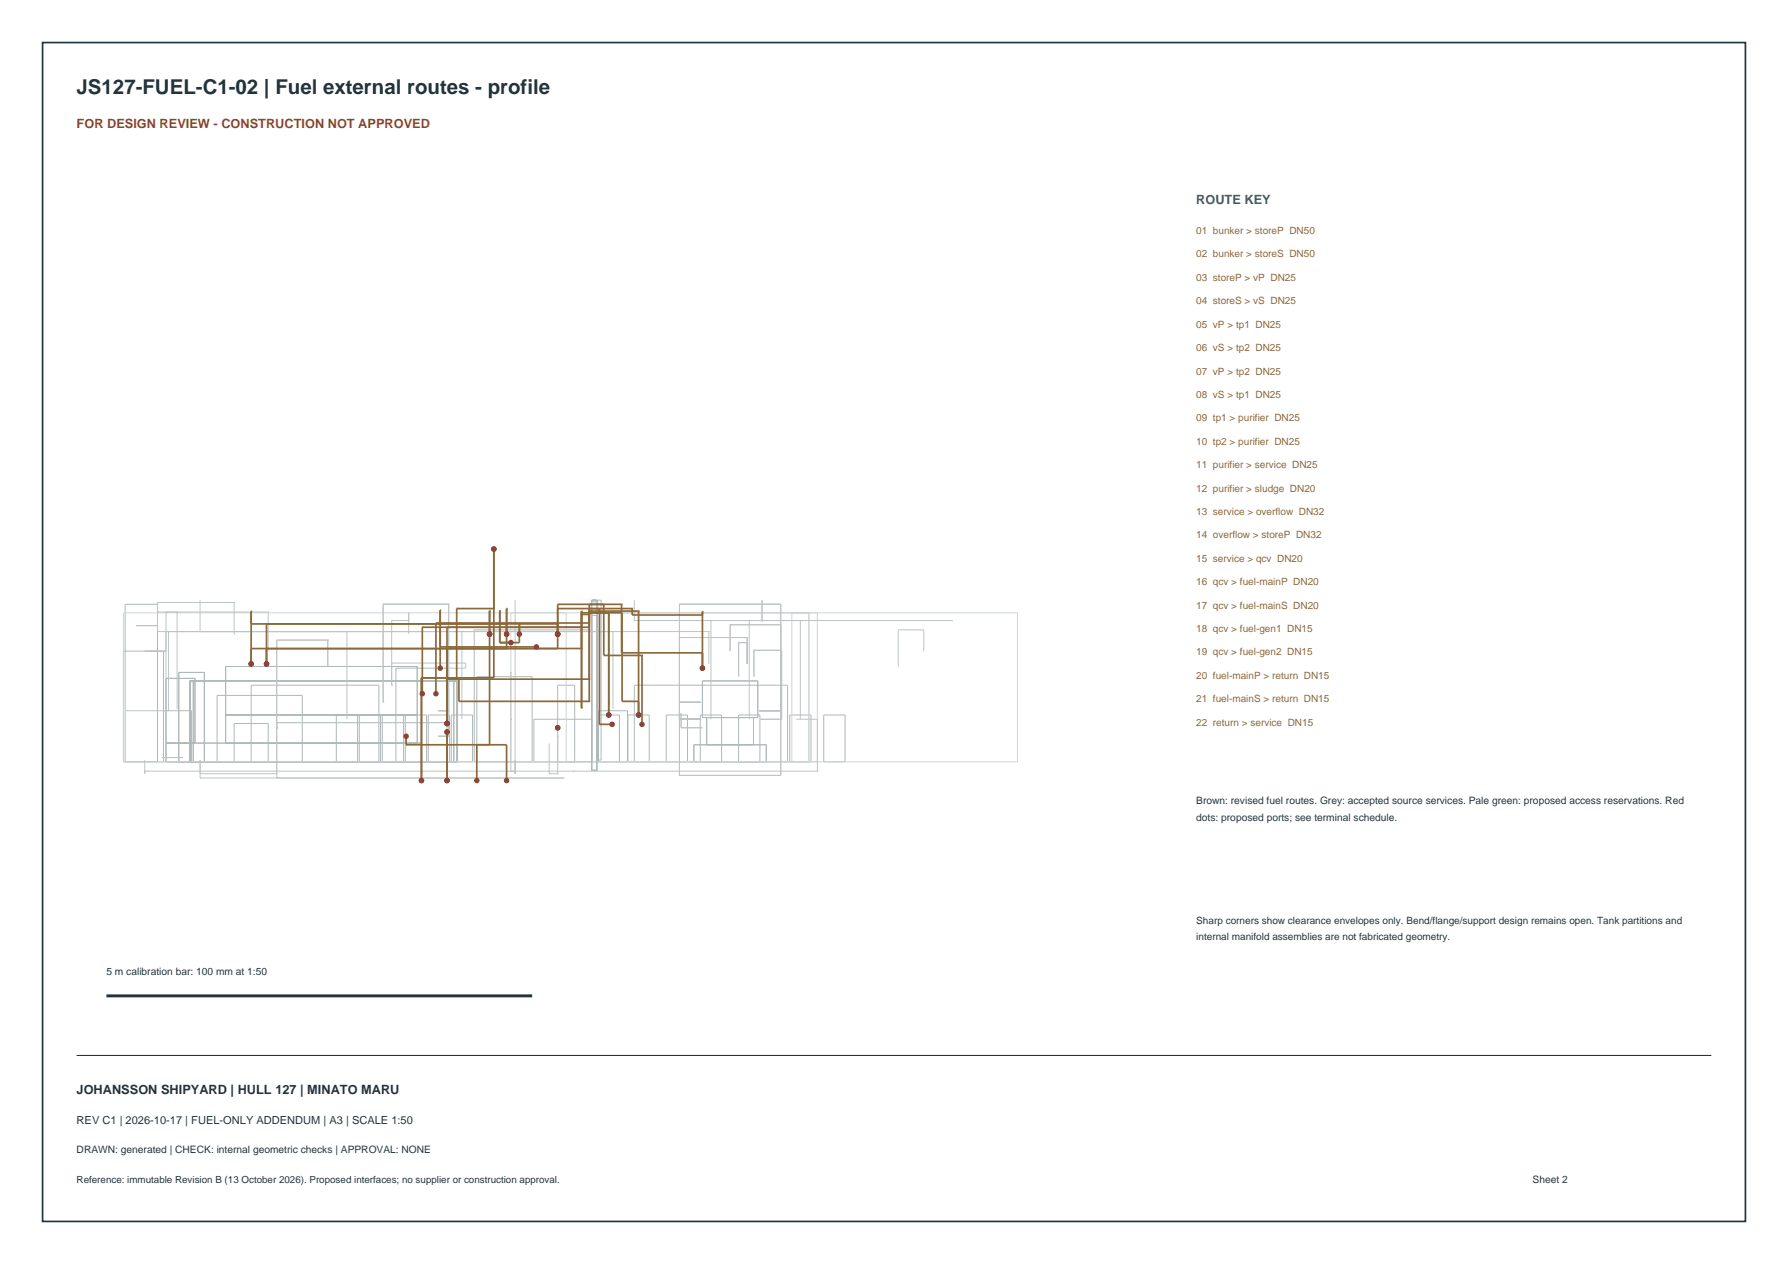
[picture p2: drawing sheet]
<svg xmlns="http://www.w3.org/2000/svg" width="420mm" height="297mm" viewBox="0 0 420 297" stroke-linecap="round" stroke-linejoin="round" font-family="sans-serif">
<defs><g id="words">
<text font-size="4.8" fill="#24343c" x="18" y="22">JS127-FUEL-C1-02 | Fuel external routes - profile</text>
<text font-size="3" fill="#963d34" x="18" y="30">FOR DESIGN REVIEW - CONSTRUCTION NOT APPROVED</text>
<text font-size="3" fill="#28666c" x="281" y="48">ROUTE KEY</text>
<text font-size="3" fill="#24343c" x="18" y="257">JOHANSSON SHIPYARD | HULL 127 | MINATO MARU</text>
<text font-size="2.6" fill="#24343c" x="18" y="264">REV C1 | 2026-10-17 | FUEL-ONLY ADDENDUM | A3 | SCALE 1:50</text>
<g font-size="2.4" fill="#24343c">
<text x="281" y="189">Brown: revised fuel routes. Grey: accepted source services. Pale green: proposed access reservations. Red</text>
<text x="281" y="192.8">dots: proposed ports; see terminal schedule.</text>
<text x="25" y="229">5 m calibration bar: 100 mm at 1:50</text>
<text x="18" y="271">DRAWN: generated | CHECK: internal geometric checks | APPROVAL: NONE</text>
<text x="360" y="278">Sheet 2</text>
</g>
<g font-size="2.3" fill="#8a6a3a">
<text x="281" y="55">01 bunker &gt; storeP DN50</text>
<text x="281" y="60.5">02 bunker &gt; storeS DN50</text>
<text x="281" y="66">03 storeP &gt; vP DN25</text>
<text x="281" y="71.5">04 storeS &gt; vS DN25</text>
<text x="281" y="77">05 vP &gt; tp1 DN25</text>
<text x="281" y="82.5">06 vS &gt; tp2 DN25</text>
<text x="281" y="88">07 vP &gt; tp2 DN25</text>
<text x="281" y="93.5">08 vS &gt; tp1 DN25</text>
<text x="281" y="99">09 tp1 &gt; purifier DN25</text>
<text x="281" y="104.5">10 tp2 &gt; purifier DN25</text>
<text x="281" y="110">11 purifier &gt; service DN25</text>
<text x="281" y="115.5">12 purifier &gt; sludge DN20</text>
<text x="281" y="121">13 service &gt; overflow DN32</text>
<text x="281" y="126.5">14 overflow &gt; storeP DN32</text>
<text x="281" y="132">15 service &gt; qcv DN20</text>
<text x="281" y="137.5">16 qcv &gt; fuel-mainP DN20</text>
<text x="281" y="143">17 qcv &gt; fuel-mainS DN20</text>
<text x="281" y="148.5">18 qcv &gt; fuel-gen1 DN15</text>
<text x="281" y="154">19 qcv &gt; fuel-gen2 DN15</text>
<text x="281" y="159.5">20 fuel-mainP &gt; return DN15</text>
<text x="281" y="165">21 fuel-mainS &gt; return DN15</text>
<text x="281" y="170.5">22 return &gt; service DN15</text>
</g>
<g font-size="2.3" fill="#24343c">
<text x="281" y="217">Sharp corners show clearance envelopes only. Bend/flange/support design remains open. Tank partitions and</text>
<text x="281" y="220.8">internal manifold assemblies are not fabricated geometry.</text>
<text x="18" y="278">Reference: immutable Revision B (13 October 2026). Proposed interfaces; no supplier or construction approval.</text>
</g>
</g></defs>
<path d="M10 10h400v277h-400z" fill="none" stroke="#24343c" stroke-width=".4"/>
<path d="M18 248h384" fill="none" stroke="#24343c" stroke-width=".25"/>
<g fill="none" stroke="#aeb8ba" stroke-width=".23">
<path d="M45.4 160v19M106.6 160v19M139 148h-27.6v31h27.6M139 141h1.2v40h-1.2zM139 144.6h1.2M139 141.4h1.2M140.4 141h.8v37.6h-.8zM165 160h13v8.6h-13zM29.4 179v-37h7.6v37M38.4 179v-26h-9.4v26h82v-11h-5v11M38.4 167h6.6v12M39 174.6h60v4.4"/>
<path d="M42 179v-21h6v21M44.6 179v-19h62.8v19M45.8 174.6v-15.2h-6.8v19.6M51 179v-15.6h20v15.6M53 174.6v-18h45v18M53 168h47.2v11M55 179v-9h8v9M59 179v-18h30v18M79 168v11M84 168v11M84.4 168v11M89.4 168v11"/>
<path d="M89.8 168v11M93 179v-22h12v22M94.8 168v11M95.2 168v11M100.6 179v-11h5v11M112 179v-20h13v20M131 179v-18h4v18M139 169h-13.6v10M140.6 179v-12h6.8v12h-6.9v-11h5v11M149 179v-18h36v18h-37.5v-11h5v11M156.5 179v-11h5v11M163 179v-4h17v4"/>
<path d="M164.5 179v-11h5v11M166 168.6v6.4M173.5 179v-11h5v11M177 168.6v6.4M185.5 168h5v11h-5zM193.5 168h5v11h-5z"/>
</g>
<path d="M29 144h210v35h-210zM120 144v35M133 144v35M139 144v35M186 144v35M190 144v35M192 144v35" fill="none" stroke="#ccd8d4" stroke-width=".23"/>
<g fill="none" stroke="#bec4c5" stroke-width=".23">
<path d="M32 147h5M34 153h5M37 143.8h.1M37 148.4h.1M37 141.6h.1M37 148.4h129.5M37 143.8h26M37 141.6v6.8M37 141.6h18M39 143.8h.1M39 148.4h.1M39 143.8v34.2"/>
<path d="M39.6 148.4h.1M39.6 148.4v18.6h-10M41.6 143.8h.1M41.6 143.8v22.8M47 148.4h.1M47 141v7.4M55 141.6h.1M55 149h.1M55 141.6v7.4M63 143.8h.1M63 143.8v9.2M77 150.4h.1"/>
<path d="M77 150.4h-12v32.4M77 150.4v6.2M81.5 148.4h.1M81.5 148.4v20.6M90 142h.1M90 142h15.4M90 142v23M92 155.8h.1M92 145.8h.1M92 155.8h17.4v1.2h-5M92 145.8v15.2M92 145.8h4"/>
<path d="M96 145.8h.1M96 144v5M105.4 142h.1M105.4 142v31h-2.4M108.5 148.4h.1M108.5 148.4v20.6M120 158h.1M120 158v23.2M121 146h.1M121 141v40.8M125.8 148.4h.1M144 148.4h.1"/>
<path d="M144 148.4v18.2M149 145.8h.1M149 145.8h74.6M149 141v5M159.6 142h.1M159.6 142h23.8v40.2h-23.8M159.6 142v40.2M159.6 149.8h15.9M166.5 148.4h.1M166.5 148.4v7.6M167 145.8h.1M167 145.8v23.2"/>
<path d="M171.5 146.8h.1M171.5 146.8v6.2M171.5 146.8h11.9M173.5 151h.1M173.5 151v8M173.5 151h2M175.5 149.8h.1M175.5 149.8v6.2M176 145.8h.1M176 145.8v23.2M177.1 152.8h.1M177.1 152.8h6.5v16.2h-5"/>
<path d="M177.1 152.8v6.2M179 145.8h.1M179 141v5M188 145.8h.1M188 145.8v23.2M217 153v-5h-6v8.6M223.6 145.8h.1M34 178.6v3.2M38 178h5M47 178.6v4.2M65 171h.1M65 169.8h40.4"/>
<path d="M90 165h.1M92 161h.1M103 167h2.4M105.4 169.8h.1M105.4 167h.1M120 169h.1M129 174.8h.1M129 174.8v7M131 173h.1M131 173v8.8M159.6 165h.1M159.6 167.8h.4"/>
<path d="M159.6 169h5M159.6 165h5M160 167.8h.1M160 167.8v3.2h5M178.4 167h5M187 169h5v12.2M34 181.2h.1M34 181.2h158M47 181.8h.1M47 182.8h.1M47 181.8h18M47 182.8h85.4"/>
<path d="M65 181.8h.1M65 182.8h.1M120 181.2h.1M121 181.2h.1M129 181.8h.1M129 181.8h2M131 181.8h.1M132.4 182.8h.1M134.6 181.2h.1M159.6 182.2h.1M192 181.2h.1"/>
</g>
<g fill="none" stroke="#8a6a3a" stroke-width=".4">
<path d="M116 129v30.3h-17v24.1M59 146.6h72M59 143.6v12.4M62.6 146.6v9.4M103.4 143.4v13.6M103.4 152h22.6M105 147.4v22.6M105 159.6h33.4M115 143.5v31.5M116 143h-8.7v16.3M117.4 143.5v7.5h4.6v-4.4M119 143v9.4"/>
<path d="M131 143h17.5v1.5h16.5M131 152.4v-10.4h15v11.4h19M136.6 144h9.5v20.8h3.9M136.6 143.6v22.8M136.6 144.4h1.8M136.6 152.4h-77.6M138.4 142v22.8h-30.6v-5.2M138.4 147.4h-39.2v15.6M138.4 143.6h11.6v24.4M138.4 146.4h-36v16.6M140.8 143v27.2h3M141.8 142v12h9v16.2"/>
<path d="M143 144v24M165 143.7v13.3M95.4 173v2h23.6v8.4M105 172v11.4M112 175v8.4"/>
</g>
<g fill="#963d34">
<circle cx="99" cy="183.4" r=".65"/>
<circle cx="105" cy="183.4" r=".65"/>
<circle cx="112" cy="183.4" r=".65"/>
<circle cx="119" cy="183.4" r=".65"/>
<circle cx="116" cy="129" r=".65"/>
<circle cx="105" cy="172" r=".65"/>
<circle cx="105" cy="170" r=".65"/>
<circle cx="143" cy="168" r=".65"/>
<circle cx="143.8" cy="170.2" r=".65"/>
<circle cx="99.2" cy="163" r=".65"/>
<circle cx="150" cy="168" r=".65"/>
<circle cx="150.8" cy="170.2" r=".65"/>
<circle cx="102.4" cy="163" r=".65"/>
<circle cx="103.4" cy="157" r=".65"/>
<circle cx="95.4" cy="173" r=".65"/>
<circle cx="126" cy="152" r=".65"/>
<circle cx="115" cy="149" r=".65"/>
<circle cx="131" cy="171" r=".65"/>
<circle cx="131" cy="149" r=".65"/>
<circle cx="59" cy="156" r=".65"/>
<circle cx="165" cy="157" r=".65"/>
<circle cx="62.6" cy="156" r=".65"/>
<circle cx="119" cy="149" r=".65"/>
<circle cx="122" cy="149" r=".65"/>
<circle cx="120" cy="151" r=".65"/>
</g>
<path d="M25 234h100" fill="none" stroke="#24343c" stroke-width=".7" stroke-linecap="butt"/>
<use href="#words"/>
</svg>
